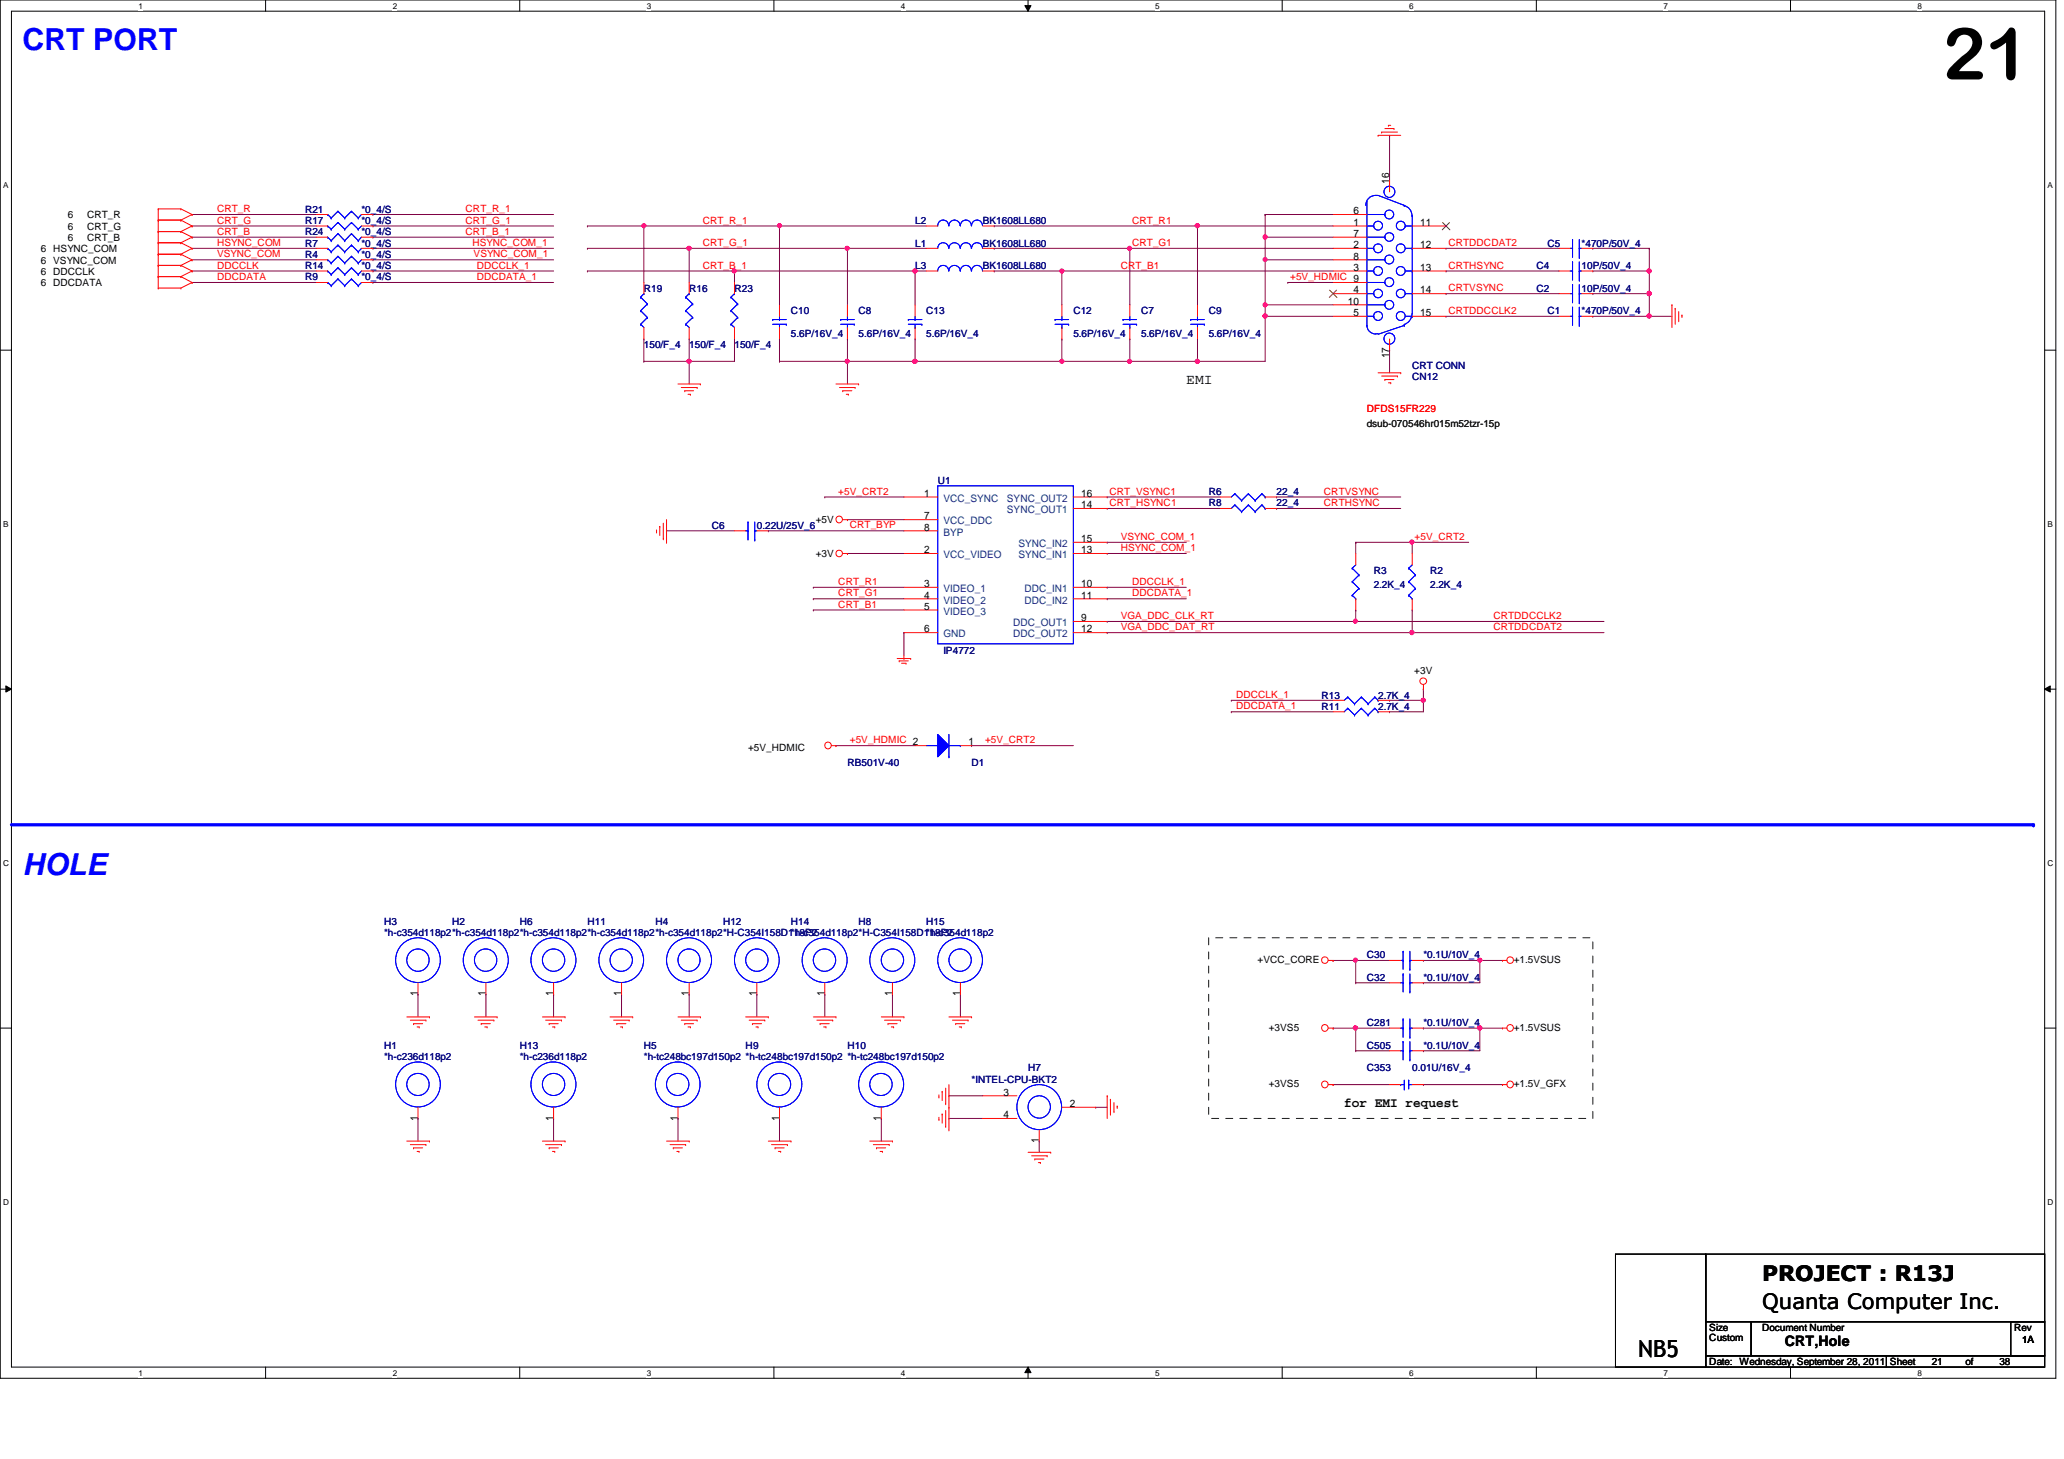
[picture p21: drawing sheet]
<svg xmlns="http://www.w3.org/2000/svg" width="297mm" height="210mm" viewBox="0 0 297 210" stroke-linecap="round" stroke-linejoin="round" font-family="sans-serif">
<defs><g id="words">
<text font-size="10.4" x="279.6" y="11.4">21</text>
<g font-size="4.4" fill="#00f">
<text x="3.3" y="7.2">CRT PORT</text>
<text x="3.3" y="125.9">HOLE</text>
</g>
<text font-size="3.4" x="235.8" y="195.2">NB5</text>
<g font-size="3">
<text x="253.6" y="184.3">PROJECT : R13J</text>
<text x="253.6" y="188.3">Quanta Computer Inc.</text>
</g>
<g font-size="2.1">
<text x="170.7" y="55.2">EMI</text>
<text x="256.9" y="193.7">CRT,Hole</text>
</g>
<text font-size="1.9" x="193.5" y="159.3">for EMI request</text>
<g font-size="1.5">
<text x="199.9" y="26.5" transform="rotate(-90 199.9 26.5)">16</text>
<text x="194.8" y="32.5">1</text>
<text x="194.8" y="35.7">2</text>
<text x="194.8" y="30.8">6</text>
<text x="194.8" y="34.1">7</text>
<text x="204.4" y="35.7">12</text>
<text x="204.4" y="32.5">11</text>
<text x="194.8" y="38.9">3</text>
<text x="194.8" y="37.3">8</text>
<text x="204.4" y="38.9">13</text>
<text x="194" y="43.8">10</text>
<text x="194.8" y="42.2">4</text>
<text x="194.8" y="45.5">5</text>
<text x="204.4" y="45.5">15</text>
<text x="204.4" y="42.2">14</text>
<text x="199.9" y="51.5" transform="rotate(-90 199.9 51.5)">17</text>
<text x="133" y="71.5">1</text>
<text x="155.6" y="71.5">16</text>
<text x="133" y="74.7">7</text>
<text x="133" y="76.3">8</text>
<text x="155.6" y="73.1">14</text>
<text x="155.6" y="78">15</text>
<text x="133" y="79.6">2</text>
<text x="155.6" y="79.6">13</text>
<text x="133" y="84.5">3</text>
<text x="133" y="86.1">4</text>
<text x="133" y="87.7">5</text>
<text x="155.6" y="84.5">10</text>
<text x="155.6" y="86.1">11</text>
<text x="155.6" y="89.4">9</text>
<text x="133" y="91">6</text>
<text x="155.6" y="91">12</text>
<text x="139.4" y="107.2">1</text>
<text x="60.1" y="143.3" transform="rotate(-90 60.1 143.3)">1</text>
<text x="69.9" y="143.3" transform="rotate(-90 69.9 143.3)">1</text>
<text x="79.6" y="143.3" transform="rotate(-90 79.6 143.3)">1</text>
<text x="89.4" y="143.3" transform="rotate(-90 89.4 143.3)">1</text>
<text x="99.1" y="143.3" transform="rotate(-90 99.1 143.3)">1</text>
<text x="108.9" y="143.3" transform="rotate(-90 108.9 143.3)">1</text>
<text x="118.7" y="143.3" transform="rotate(-90 118.7 143.3)">1</text>
<text x="128.4" y="143.3" transform="rotate(-90 128.4 143.3)">1</text>
<text x="138.2" y="143.3" transform="rotate(-90 138.2 143.3)">1</text>
<text x="60.1" y="161.2" transform="rotate(-90 60.1 161.2)">1</text>
<text x="79.6" y="161.2" transform="rotate(-90 79.6 161.2)">1</text>
<text x="97.5" y="161.2" transform="rotate(-90 97.5 161.2)">1</text>
<text x="112.1" y="161.2" transform="rotate(-90 112.1 161.2)">1</text>
<text x="126.8" y="161.2" transform="rotate(-90 126.8 161.2)">1</text>
<text x="144.4" y="157.6">3</text>
<text x="144.4" y="160.9">4</text>
<text x="154" y="159.3">2</text>
<text x="149.5" y="164.5" transform="rotate(-90 149.5 164.5)">1</text>
</g>
<g font-size="1.5" fill="#004080">
<text x="135.8" y="72.2">VCC_SYNC</text>
<text x="135.8" y="75.4">VCC_DDC</text>
<text x="135.8" y="77">BYP</text>
<text x="144.9" y="72.2">SYNC_OUT2</text>
<text x="144.9" y="73.8">SYNC_OUT1</text>
<text x="135.8" y="80.3">VCC_VIDEO</text>
<text x="146.6" y="78.7">SYNC_IN2</text>
<text x="146.6" y="80.3">SYNC_IN1</text>
<text x="135.8" y="85.2">VIDEO_1</text>
<text x="135.8" y="86.8">VIDEO_2</text>
<text x="135.8" y="88.4">VIDEO_3</text>
<text x="147.4" y="85.2">DDC_IN1</text>
<text x="147.4" y="86.8">DDC_IN2</text>
<text x="135.8" y="91.7">GND</text>
<text x="145.8" y="90.1">DDC_OUT1</text>
<text x="145.8" y="91.7">DDC_OUT2</text>
</g>
<g font-size="1.4">
<text x="9.8" y="31.4">6</text>
<text x="9.8" y="33">6</text>
<text x="9.8" y="34.7">6</text>
<text x="12.5" y="31.4">CRT_R</text>
<text x="12.5" y="33">CRT_G</text>
<text x="12.5" y="34.7">CRT_B</text>
<text x="5.9" y="36.3">6 HSYNC_COM</text>
<text x="5.9" y="37.9">6 VSYNC_COM</text>
<text x="5.9" y="39.5">6 DDCCLK</text>
<text x="5.9" y="41.1">6 DDCDATA</text>
<text x="117.4" y="75.3">+5V</text>
<text x="117.4" y="80.2">+3V</text>
<text x="203.5" y="96.9">+3V</text>
<text x="107.7" y="108">+5V_HDMIC</text>
<text x="181" y="138.6">+VCC_CORE</text>
<text x="217.8" y="138.6">+1.5VSUS</text>
<text x="182.6" y="148.3">+3VS5</text>
<text x="217.8" y="148.3">+1.5VSUS</text>
<text x="182.6" y="156.4">+3VS5</text>
<text x="217.8" y="156.4">+1.5V_GFX</text>
<text x="246" y="191.5">Size</text>
<text x="253.6" y="191.5">Document Number</text>
<text x="289.9" y="191.5">Rev</text>
<text x="246" y="196.4">Date: Wednesday, September 28, 2011 Sheet</text>
<text x="246" y="193">Custom</text>
<text x="278" y="196.4">21</text>
<text x="282.9" y="196.4">of</text>
<text x="287.7" y="196.4">38</text>
<text x="291" y="193.2">1A</text>
</g>
<g font-size="1.4" fill="#f00">
<text x="31.2" y="30.5">CRT_R</text>
<text x="31.2" y="32.2">CRT_G</text>
<text x="31.2" y="33.8">CRT_B</text>
<text x="31.2" y="35.4">HSYNC_COM</text>
<text x="67" y="30.5">CRT_R_1</text>
<text x="67" y="32.2">CRT_G_1</text>
<text x="67" y="33.8">CRT_B_1</text>
<text x="68" y="35.4">HSYNC_COM_1</text>
<text x="101.1" y="32.2">CRT_R_1</text>
<text x="101.1" y="35.4">CRT_G_1</text>
<text x="162.9" y="32.2">CRT_R1</text>
<text x="162.9" y="35.4">CRT_G1</text>
<text x="208.4" y="35.4">CRTDDCDAT2</text>
<text x="31.2" y="37">VSYNC_COM</text>
<text x="31.2" y="38.7">DDCCLK</text>
<text x="31.2" y="40.3">DDCDATA</text>
<text x="68.2" y="37">VSYNC_COM_1</text>
<text x="68.6" y="38.7">DDCCLK_1</text>
<text x="68.6" y="40.3">DDCDATA_1</text>
<text x="101.1" y="38.7">CRT_B_1</text>
<text x="161.3" y="38.7">CRT_B1</text>
<text x="185.7" y="40.3">+5V_HDMIC 9</text>
<text x="208.4" y="38.7">CRTHSYNC</text>
<text x="208.4" y="41.9">CRTVSYNC</text>
<text x="208.4" y="45.2">CRTDDCCLK2</text>
<text x="196.7" y="59.2">DFDS15FR229</text>
<text x="120.6" y="71.2">+5V_CRT2</text>
<text x="159.7" y="71.2">CRT_VSYNC1</text>
<text x="190.5" y="71.2">CRTVSYNC</text>
<text x="122.3" y="76">CRT_BYP</text>
<text x="159.7" y="72.8">CRT_HSYNC1</text>
<text x="161.3" y="77.7">VSYNC_COM_1</text>
<text x="190.5" y="72.8">CRTHSYNC</text>
<text x="203.6" y="77.7">+5V_CRT2</text>
<text x="161.3" y="79.3">HSYNC_COM_1</text>
<text x="120.6" y="87.4">CRT_B1</text>
<text x="120.6" y="84.2">CRT_R1</text>
<text x="120.6" y="85.8">CRT_G1</text>
<text x="161.3" y="89.1">VGA_DDC_CLK_RT</text>
<text x="162.9" y="85.8">DDCDATA_1</text>
<text x="162.9" y="84.2">DDCCLK_1</text>
<text x="214.9" y="89.1">CRTDDCCLK2</text>
<text x="161.3" y="90.7">VGA_DDC_DAT_RT</text>
<text x="214.9" y="90.7">CRTDDCDAT2</text>
<text x="177.9" y="100.4">DDCCLK_1</text>
<text x="122.3" y="106.9">+5V_HDMIC 2</text>
<text x="141.8" y="106.9">+5V_CRT2</text>
<text x="177.9" y="102.1">DDCDATA_1</text>
</g>
<g font-size="1.4" fill="#000080">
<text x="43.9" y="32.2">R17</text>
<text x="43.9" y="33.9">R24</text>
<text x="43.9" y="35.5">R7</text>
<text x="43.9" y="30.6">R21</text>
<text x="52" y="35.5">*0_4/S</text>
<text x="52" y="32.2">*0_4/S</text>
<text x="52" y="33.9">*0_4/S</text>
<text x="52" y="30.6">*0_4/S</text>
<text x="131.7" y="32.2">L2</text>
<text x="131.7" y="35.5">L1</text>
<text x="141.4" y="32.2">BK1608LL680</text>
<text x="141.4" y="35.5">BK1608LL680</text>
<text x="222.7" y="35.5">C5</text>
<text x="227.6" y="35.5">*470P/50V_4</text>
<text x="43.9" y="37.1">R4</text>
<text x="43.9" y="40.3">R9</text>
<text x="43.9" y="38.7">R14</text>
<text x="52" y="37.1">*0_4/S</text>
<text x="52" y="40.3">*0_4/S</text>
<text x="52" y="38.7">*0_4/S</text>
<text x="92.7" y="42">R19</text>
<text x="99.2" y="42">R16</text>
<text x="105.7" y="42">R23</text>
<text x="131.7" y="38.7">L3</text>
<text x="141.4" y="38.7">BK1608LL680</text>
<text x="221.1" y="42">C2</text>
<text x="221.1" y="38.7">C4</text>
<text x="227.6" y="42">10P/50V_4</text>
<text x="227.6" y="38.7">10P/50V_4</text>
<text x="113.8" y="45.2">C10</text>
<text x="123.6" y="45.2">C8</text>
<text x="133.3" y="45.2">C13</text>
<text x="154.5" y="45.2">C12</text>
<text x="164.2" y="45.2">C7</text>
<text x="173.9" y="45.2">C9</text>
<text x="222.7" y="45.2">C1</text>
<text x="227.6" y="45.2">*470P/50V_4</text>
<text x="92.7" y="50.1">150/F_4</text>
<text x="99.2" y="50.1">150/F_4</text>
<text x="105.7" y="50.1">150/F_4</text>
<text x="113.8" y="48.5">5.6P/16V_4</text>
<text x="123.6" y="48.5">5.6P/16V_4</text>
<text x="133.3" y="48.5">5.6P/16V_4</text>
<text x="154.5" y="48.5">5.6P/16V_4</text>
<text x="164.2" y="48.5">5.6P/16V_4</text>
<text x="173.9" y="48.5">5.6P/16V_4</text>
<text x="203.2" y="53">CRT CONN</text>
<text x="203.2" y="54.7">CN12</text>
<text x="135" y="69.6">U1</text>
<text x="173.9" y="71.2">R6</text>
<text x="183.7" y="71.2">22_4</text>
<text x="102.4" y="76.1">C6</text>
<text x="108.9" y="76.1">0.22U/25V_6</text>
<text x="173.9" y="72.9">R8</text>
<text x="183.7" y="72.9">22_4</text>
<text x="197.7" y="82.6">R3</text>
<text x="205.8" y="82.6">R2</text>
<text x="197.7" y="84.6">2.2K_4</text>
<text x="205.8" y="84.6">2.2K_4</text>
<text x="135.8" y="94.1">IP4772</text>
<text x="190.2" y="100.5">R13</text>
<text x="198.3" y="100.5">2.7K_4</text>
<text x="190.2" y="102.1">R11</text>
<text x="198.3" y="102.1">2.7K_4</text>
<text x="122" y="110.2">RB501V-40</text>
<text x="139.8" y="110.2">D1</text>
<text x="55.3" y="133">H3</text>
<text x="55.3" y="134.6">*h-c354d118p2*h-c354d118p2*h-c354d118p2*h-c354d118p2*h-c354d118p2*H-C354I158D118P2</text>
<text x="65.1" y="133">H2</text>
<text x="74.8" y="133">H6</text>
<text x="84.5" y="133">H11</text>
<text x="94.3" y="133">H4</text>
<text x="104.1" y="133">H12</text>
<text x="113.8" y="133">H14</text>
<text x="113.8" y="134.6">*h-c354d118p2*H-C354I158D118P2</text>
<text x="123.6" y="133">H8</text>
<text x="133.3" y="133">H15</text>
<text x="133.3" y="134.6">*h-c354d118p2</text>
<text x="196.7" y="137.9">C30</text>
<text x="204.8" y="137.9">*0.1U/10V_4</text>
<text x="196.7" y="141.1">C32</text>
<text x="204.8" y="141.1">*0.1U/10V_4</text>
<text x="196.7" y="147.7">C281</text>
<text x="204.8" y="147.7">*0.1U/10V_4</text>
<text x="55.3" y="150.9">H1</text>
<text x="55.3" y="152.5">*h-c236d118p2</text>
<text x="74.8" y="150.9">H13</text>
<text x="74.8" y="152.5">*h-c236d118p2</text>
<text x="92.7" y="150.9">H5</text>
<text x="92.7" y="152.5">*h-tc248bc197d150p2 *h-tc248bc197d150p2 *h-tc248bc197d150p2</text>
<text x="107.3" y="150.9">H9</text>
<text x="122" y="150.9">H10</text>
<text x="139.8" y="155.8">*INTEL-CPU-BKT2</text>
<text x="148" y="154.1">H7</text>
<text x="196.7" y="150.9">C505</text>
<text x="196.7" y="154.1">C353</text>
<text x="203.2" y="154.1">0.01U/16V_4</text>
<text x="204.8" y="150.9">*0.1U/10V_4</text>
</g>
<text font-size="1.4" fill="#004000" x="196.7" y="61.5">dsub-070546hr015m52tzr-15p</text>
<g font-size="1.2">
<text x="19.9" y="1.2">1</text>
<text x="56.5" y="1.2">2</text>
<text x="93.1" y="1.2">3</text>
<text x="129.7" y="1.2">4</text>
<text x="166.2" y="1.2">5</text>
<text x="202.8" y="1.2">6</text>
<text x="239.4" y="1.2">7</text>
<text x="276" y="1.2">8</text>
<text x=".5" y="27.1">A</text>
<text x="294.7" y="27.1">A</text>
<text x=".5" y="75.8">B</text>
<text x="294.7" y="75.8">B</text>
<text x=".5" y="124.6">C</text>
<text x="294.7" y="124.6">C</text>
<text x=".5" y="173.4">D</text>
<text x="294.7" y="173.4">D</text>
<text x="19.9" y="197.9">1</text>
<text x="56.5" y="197.9">2</text>
<text x="93.1" y="197.9">3</text>
<text x="129.7" y="197.9">4</text>
<text x="166.2" y="197.9">5</text>
<text x="202.8" y="197.9">6</text>
<text x="239.4" y="197.9">7</text>
<text x="276" y="197.9">8</text>
</g>
</g></defs>
<path d="M0 0h295.9v198.3h-295.9zM1.6 1.6h292.7v195.1h-292.7z" fill="none" stroke="#000" stroke-width=".14"/>
<g fill="#fff">
<path d="M19.9 .2h.6v1.3h-.6z"/>
<path d="M19.9 196.8h.6v1.4h-.6z"/>
</g>
<path d="M38.2 0v1.6M38.2 196.7v1.6" fill="none" stroke="#000" stroke-width=".14"/>
<g fill="#fff">
<path d="M56.5 .2h.6v1.3h-.6z"/>
<path d="M56.5 196.8h.6v1.4h-.6z"/>
</g>
<path d="M74.8 0v1.6M74.8 196.7v1.6" fill="none" stroke="#000" stroke-width=".14"/>
<g fill="#fff">
<path d="M93.1 .2h.6v1.3h-.6z"/>
<path d="M93.1 196.8h.6v1.4h-.6z"/>
</g>
<path d="M111.4 0v1.6M111.4 196.7v1.6" fill="none" stroke="#000" stroke-width=".14"/>
<g fill="#fff">
<path d="M129.7 .2h.6v1.3h-.6z"/>
<path d="M129.7 196.8h.6v1.4h-.6z"/>
</g>
<path d="M147.5 .8h.9l-.4 .8zM148 0v1.6M148 196.7l.4 .8h-.9zM148 196.7v1.6" fill="none" stroke="#000" stroke-width=".14"/>
<path d="M147.5 .8h.9l-.4 .8zM148 196.7l.4 .8h-.9z" fill="#000"/>
<g fill="#fff">
<path d="M166.2 .2h.6v1.3h-.6z"/>
<path d="M166.2 196.8h.6v1.4h-.6z"/>
</g>
<path d="M184.5 0v1.6M184.5 196.7v1.6" fill="none" stroke="#000" stroke-width=".14"/>
<g fill="#fff">
<path d="M202.8 .2h.6v1.3h-.6z"/>
<path d="M202.8 196.8h.6v1.4h-.6z"/>
</g>
<path d="M221.1 0v1.6M221.1 196.7v1.6" fill="none" stroke="#000" stroke-width=".14"/>
<g fill="#fff">
<path d="M239.4 .2h.6v1.3h-.6z"/>
<path d="M239.4 196.8h.6v1.4h-.6z"/>
</g>
<path d="M257.7 0v1.6M257.7 196.7v1.6" fill="none" stroke="#000" stroke-width=".14"/>
<g fill="#fff">
<path d="M276 .2h.6v1.3h-.6z"/>
<path d="M276 196.8h.6v1.4h-.6z"/>
<path d="M.5 26h.7v1.3h-.7z"/>
<path d="M294.7 26h.7v1.3h-.7z"/>
<path d="M.5 74.8h.7v1.3h-.7z"/>
<path d="M294.7 74.8h.7v1.3h-.7z"/>
</g>
<path d="M0 50.4h1.6M294.3 50.4h1.6" fill="none" stroke="#000" stroke-width=".14"/>
<g fill="#fff">
<path d="M.5 123.5h.8v1.3h-.8z"/>
<path d="M294.7 123.5h.8v1.3h-.8z"/>
</g>
<path d="M0 99.1h1.6M.8 98.7l.8 .4-.8 .5zM294.3 99.1l.8-.4v.9zM294.3 99.1h1.6" fill="none" stroke="#000" stroke-width=".14"/>
<path d="M.8 98.7l.8 .4-.8 .5zM294.3 99.1l.8-.4v.9z" fill="#000"/>
<g fill="#fff">
<path d="M.5 172.3h.8v1.3h-.8z"/>
<path d="M294.7 172.3h.8v1.3h-.8z"/>
</g>
<path d="M0 147.9h1.6M294.3 147.9h1.6" fill="none" stroke="#000" stroke-width=".14"/>
<path d="M182.1 37.4h.1M182.1 37.4v6.5M122 74.8h.1M122 74.8h8.1" fill="none" stroke="#800040" stroke-width=".14"/>
<circle cx="182.1" cy="37.3" r=".3" fill="#f0f"/>
<circle cx="182.1" cy="37.3" r=".3" fill="none" stroke="#f0f" stroke-width=".14"/>
<g fill="none" stroke="#800040" stroke-width=".14">
<path d="M200 19.5h.1M200 19.5v6.5M229.2 45.5h.1M229.2 45.5h8.2M95.9 76.4h.1M95.9 76.4h9.8M204.8 99.1h.1M204.8 99.1v1.7h-4.8M120.3 107.3h.1M120.3 107.3h11.4M139.8 107.3h.1M139.8 107.3h14.7"/>
<path d="M177.2 102.4h.1M177.2 100.8h.1M177.2 102.4h14.7M177.2 100.8h14.7M200 100.8h.1"/>
</g>
<circle cx="204.8" cy="100.7" r=".31" fill="#f0f"/>
<circle cx="204.8" cy="100.7" r=".31" fill="none" stroke="#f0f" stroke-width=".14"/>
<path d="M159.3 71.5h.1M159.3 73.2h.1M159.3 71.5h16.3M159.3 73.2h16.3M159.3 89.4h.1M159.3 91h.1M159.3 89.4h35.8M159.3 91h43.9M200 102.4h.1M204.8 100.8h.1M204.8 100.8v1.6h-4.8" fill="none" stroke="#800040" stroke-width=".14"/>
<circle cx="203.2" cy="91" r=".31" fill="#f0f"/>
<circle cx="203.2" cy="91" r=".31" fill="none" stroke="#f0f" stroke-width=".14"/>
<path d="M195.1 78h.1M195.1 78h16.3M195.1 78v1.6M203.2 78h.1M203.2 78v1.6" fill="none" stroke="#800040" stroke-width=".14"/>
<circle cx="203.2" cy="78" r=".3" fill="#f0f"/>
<circle cx="203.2" cy="78" r=".3" fill="none" stroke="#f0f" stroke-width=".14"/>
<path d="M195.1 89.4h.1M195.1 89.4h35.7M203.2 87.8h.1M203.2 87.8v3.2" fill="none" stroke="#800040" stroke-width=".14"/>
<circle cx="195.1" cy="89.4" r=".3" fill="#f0f"/>
<circle cx="195.1" cy="89.4" r=".3" fill="none" stroke="#f0f" stroke-width=".14"/>
<g fill="none" stroke="#800040" stroke-width=".14">
<path d="M92.7 32.5h.1M92.7 32.5v8.1M99.2 35.7h.1M99.2 35.7v4.9M105.7 39h.1M105.7 39v1.6M112.2 32.5h.1M112.2 32.5v11.4M122 35.7h.1M122 35.7v8.2M131.7 39h.1M131.7 39v4.9"/>
<path d="M143.1 32.5h.1M143.1 35.7h.1M143.1 39h.1M143.1 32.5h29.2M143.1 35.7h19.5M143.1 39h9.7M152.8 39h.1M152.8 39v4.9M162.6 35.7h.1M162.6 35.7v8.2M172.3 32.5h.1M172.3 32.5v11.4"/>
<path d="M92.7 48.8h.1M92.7 48.8v3.2M99.2 52h.1M99.2 52v3.2M122 48.8h.1M122 52h.1M122 48.8v6.4M131.7 48.8h.1M131.7 52h.1M131.7 48.8v3.2M152.8 48.8h.1M152.8 48.8v3.2h-21.1"/>
<path d="M110.6 76.4h.1M110.6 76.4h19.5M118.7 71.5h.1M118.7 71.5h11.4M122 79.6h.1M122 79.6h8.1M159.3 79.6h.1M159.3 78h.1M159.3 79.6h11.4M159.3 78h11.4M183.7 71.5h.1M183.7 73.2h.1"/>
<path d="M183.7 71.5h17.9M183.7 73.2h17.9M117 87.8h.1M117 84.5h.1M117 86.1h.1M117 86.1h13.1M117 84.5h13.1M117 87.8h13.1M130.1 91h.1M130.1 91v3.3M159.3 86.1h.1M159.3 84.5h.1"/>
<path d="M159.3 86.1h11.4M159.3 84.5h11.4M195.1 87.8h.1M195.1 87.8v1.6M203.2 91h.1M203.2 91h27.6"/>
</g>
<circle cx="131.7" cy="52" r=".31" fill="#f0f"/>
<circle cx="131.7" cy="52" r=".31" fill="none" stroke="#f0f" stroke-width=".14"/>
<path d="M152.8 52h.1M162.6 48.8h.1M162.6 48.8v3.2h-9.8" fill="none" stroke="#800040" stroke-width=".14"/>
<circle cx="152.8" cy="52" r=".3" fill="#f0f"/>
<circle cx="152.8" cy="52" r=".3" fill="none" stroke="#f0f" stroke-width=".14"/>
<path d="M237.4 35.7h.1M237.4 39h.1M237.4 35.7v6.5" fill="none" stroke="#800040" stroke-width=".14"/>
<circle cx="237.3" cy="42.2" r=".32" fill="#f0f"/>
<circle cx="237.3" cy="42.2" r=".32" fill="none" stroke="#f0f" stroke-width=".14"/>
<circle cx="237.3" cy="39" r=".31" fill="#f0f"/>
<circle cx="237.3" cy="39" r=".31" fill="none" stroke="#f0f" stroke-width=".14"/>
<path d="M172.3 48.8h.1M172.3 48.8v3.2" fill="none" stroke="#800040" stroke-width=".14"/>
<circle cx="172.3" cy="52" r=".31" fill="#f0f"/>
<circle cx="172.3" cy="52" r=".31" fill="none" stroke="#f0f" stroke-width=".14"/>
<path d="M172.3 32.5h.1M172.3 32.5h19.6M229.2 42.2h.1M229.2 42.2h8.2" fill="none" stroke="#800040" stroke-width=".14"/>
<circle cx="172.3" cy="32.5" r=".31" fill="#f0f"/>
<circle cx="172.3" cy="32.5" r=".31" fill="none" stroke="#f0f" stroke-width=".14"/>
<path d="M84.5 32.5h.1M84.5 32.5h8.2M182.1 34.1h.1M182.1 34.1v3.3M208.1 39h.1M208.1 39h16.3M172.3 52h.1M182.1 45.5h.1M182.1 45.5v6.5h-9.8M200 50.4h.1M200 50.4v3.2" fill="none" stroke="#800040" stroke-width=".14"/>
<circle cx="182.1" cy="34.1" r=".31" fill="#f0f"/>
<circle cx="182.1" cy="34.1" r=".31" fill="none" stroke="#f0f" stroke-width=".14"/>
<path d="M92.7 32.5h.1M92.7 32.5h19.5" fill="none" stroke="#800040" stroke-width=".14"/>
<circle cx="112.2" cy="32.5" r=".3" fill="#f0f"/>
<circle cx="112.2" cy="32.5" r=".3" fill="none" stroke="#f0f" stroke-width=".14"/>
<circle cx="92.7" cy="32.5" r=".3" fill="#f0f"/>
<circle cx="92.7" cy="32.5" r=".3" fill="none" stroke="#f0f" stroke-width=".14"/>
<path d="M99.2 35.7h.1M99.2 35.7h22.8" fill="none" stroke="#800040" stroke-width=".14"/>
<circle cx="121.9" cy="35.7" r=".3" fill="#f0f"/>
<circle cx="121.9" cy="35.7" r=".3" fill="none" stroke="#f0f" stroke-width=".14"/>
<circle cx="99.2" cy="35.7" r=".31" fill="#f0f"/>
<circle cx="99.2" cy="35.7" r=".31" fill="none" stroke="#f0f" stroke-width=".14"/>
<path d="M105.7 39h.1M105.7 39h26" fill="none" stroke="#800040" stroke-width=".14"/>
<circle cx="131.7" cy="39" r=".31" fill="#f0f"/>
<circle cx="131.7" cy="39" r=".31" fill="none" stroke="#f0f" stroke-width=".14"/>
<circle cx="105.7" cy="39" r=".3" fill="#f0f"/>
<circle cx="105.7" cy="39" r=".3" fill="none" stroke="#f0f" stroke-width=".14"/>
<path d="M99.2 48.8h.1M99.2 52h.1M99.2 48.8v3.2M105.7 48.8h.1M105.7 48.8v3.2h-6.5" fill="none" stroke="#800040" stroke-width=".14"/>
<circle cx="99.2" cy="52" r=".31" fill="#f0f"/>
<circle cx="99.2" cy="52" r=".31" fill="none" stroke="#f0f" stroke-width=".14"/>
<path d="M182.1 43.9h.1M182.1 43.9v1.6" fill="none" stroke="#800040" stroke-width=".14"/>
<circle cx="182.1" cy="45.5" r=".3" fill="#f0f"/>
<circle cx="182.1" cy="45.5" r=".3" fill="none" stroke="#f0f" stroke-width=".14"/>
<g fill="none" stroke="#800040" stroke-width=".14">
<path d="M84.5 39h.1M84.5 35.7h.1M84.5 39h21.2M84.5 35.7h14.7M182.1 37.4h.1M182.1 30.9h.1M182.1 34.1h.1M182.1 37.4h9.8M182.1 30.9h9.8M182.1 30.9v3.2M182.1 34.1h9.8M112.2 48.8h.1"/>
<path d="M112.2 48.8v3.2M182.1 45.5h.1M182.1 45.5h9.8M185.3 40.6h.1M185.3 40.6h6.6M208.1 45.5h.1M208.1 45.5h16.3"/>
</g>
<circle cx="182.1" cy="45.5" r=".3" fill="#f0f"/>
<circle cx="182.1" cy="45.5" r=".3" fill="none" stroke="#f0f" stroke-width=".14"/>
<path d="M182.1 43.9h.1M182.1 43.9h9.8" fill="none" stroke="#800040" stroke-width=".14"/>
<circle cx="182.1" cy="43.9" r=".3" fill="#f0f"/>
<circle cx="182.1" cy="43.9" r=".3" fill="none" stroke="#f0f" stroke-width=".14"/>
<path d="M122 52h.1M122 52h9.7" fill="none" stroke="#800040" stroke-width=".14"/>
<circle cx="131.7" cy="52" r=".31" fill="#f0f"/>
<circle cx="131.7" cy="52" r=".31" fill="none" stroke="#f0f" stroke-width=".14"/>
<circle cx="121.9" cy="52" r=".3" fill="#f0f"/>
<circle cx="121.9" cy="52" r=".3" fill="none" stroke="#f0f" stroke-width=".14"/>
<g fill="none" stroke="#800040" stroke-width=".14">
<path d="M112.2 32.5h.1M112.2 32.5h21.1M122 35.7h.1M122 35.7h11.3M131.7 39h.1M131.7 39h1.6M208.1 35.7h.1M208.1 35.7h16.3M229.2 35.7h.1M229.2 39h.1M229.2 35.7h8.2M229.2 39h8.2"/>
<path d="M208.1 42.2h.1M208.1 42.2h16.3M237.4 42.2h.1M237.4 42.2v3.3"/>
</g>
<circle cx="237.3" cy="45.5" r=".31" fill="#f0f"/>
<circle cx="237.3" cy="45.5" r=".31" fill="none" stroke="#f0f" stroke-width=".14"/>
<path d="M162.6 35.7h.1M162.6 35.7h29.3" fill="none" stroke="#800040" stroke-width=".14"/>
<circle cx="162.6" cy="35.7" r=".3" fill="#f0f"/>
<circle cx="162.6" cy="35.7" r=".3" fill="none" stroke="#f0f" stroke-width=".14"/>
<path d="M152.8 39h.1M152.8 39h39.1" fill="none" stroke="#800040" stroke-width=".14"/>
<circle cx="152.8" cy="39" r=".3" fill="#f0f"/>
<circle cx="152.8" cy="39" r=".3" fill="none" stroke="#f0f" stroke-width=".14"/>
<path d="M162.6 52h.1M162.6 52h9.7" fill="none" stroke="#800040" stroke-width=".14"/>
<circle cx="162.6" cy="52" r=".3" fill="#f0f"/>
<circle cx="162.6" cy="52" r=".3" fill="none" stroke="#f0f" stroke-width=".14"/>
<g fill="none" stroke="#800040" stroke-width=".14">
<path d="M27.6 30.9h.1M27.6 32.5h.1M27.6 34.1h.1M27.6 35.7h.1M27.6 37.4h.1M27.6 39h.1M27.6 30.9h17.9M27.6 32.5h17.9M27.6 34.1h17.9M27.6 35.7h17.9M27.6 37.4h17.9M27.6 39h17.9"/>
<path d="M53.7 39h.1M53.7 30.9h.1M53.7 32.5h.1M53.7 34.1h.1M53.7 35.7h.1M53.7 37.4h.1M53.7 30.9h26M53.7 32.5h26M53.7 34.1h26M53.7 35.7h26M53.7 37.4h26M53.7 39h26"/>
<path d="M27.6 40.6h.1M27.6 40.6h17.9M53.7 40.6h.1M53.7 40.6h26M112.2 52h.1M112.2 52h9.8M237.4 45.5h.1M237.4 45.5h3.2M195.1 138.2h.1M195.1 138.2h4.9M60.2 143h.1M60.2 143v3.3"/>
<path d="M69.9 143h.1M69.9 143v3.3M79.7 143h.1M79.7 143v3.3M89.4 143h.1M89.4 143v3.3M99.2 143h.1M99.2 143v3.3M108.9 143h.1M108.9 143v3.3M118.7 143h.1M118.7 143v3.3"/>
<path d="M128.4 143h.1M128.4 143v3.3M136.6 157.6h.1M136.6 157.6h4.8M138.2 143h.1M138.2 143v3.3M157.7 159.3h.1M157.7 159.3h1.6M60.2 160.9h.1M60.2 160.9v3.3M79.7 160.9h.1M79.7 160.9v3.3"/>
<path d="M97.6 160.9h.1M97.6 160.9v3.3M112.2 160.9h.1M112.2 160.9v3.3M126.8 160.9h.1M126.8 160.9v3.3M136.6 160.9h.1M136.6 160.9h4.8M149.6 164.2h.1M149.6 164.2v1.6"/>
</g>
<circle cx="195.1" cy="138.1" r=".3" fill="#f0f"/>
<circle cx="195.1" cy="138.1" r=".3" fill="none" stroke="#f0f" stroke-width=".14"/>
<path d="M213 138.2h.1M213 138.2h3.2" fill="none" stroke="#800040" stroke-width=".14"/>
<circle cx="213" cy="138.1" r=".31" fill="#f0f"/>
<circle cx="213" cy="138.1" r=".31" fill="none" stroke="#f0f" stroke-width=".14"/>
<path d="M195.1 147.9h.1M195.1 147.9h4.9" fill="none" stroke="#800040" stroke-width=".14"/>
<circle cx="195.1" cy="147.9" r=".31" fill="#f0f"/>
<circle cx="195.1" cy="147.9" r=".31" fill="none" stroke="#f0f" stroke-width=".14"/>
<path d="M213 147.9h.1M213 147.9h3.2" fill="none" stroke="#800040" stroke-width=".14"/>
<circle cx="213" cy="147.9" r=".32" fill="#f0f"/>
<circle cx="213" cy="147.9" r=".32" fill="none" stroke="#f0f" stroke-width=".14"/>
<g fill="none" stroke="#800040" stroke-width=".14">
<path d="M92.7 52h.1M92.7 52h6.5M191.9 138.2h.1M191.9 138.2h3.2M195.1 138.2h.1M195.1 138.2v3.2M204.8 138.2h.1M204.8 138.2h8.2M213 138.2h.1M213 138.2v3.2h-8.2M191.9 156h.1M191.9 147.9h.1"/>
<path d="M191.9 147.9h3.2M191.9 156h8.1M195.1 147.9h.1M195.1 151.2h.1M195.1 141.4h.1M195.1 147.9v3.3M195.1 151.2h4.9M195.1 141.4h4.9M204.8 151.2h.1M204.8 147.9h.1M204.8 156h.1M204.8 141.4h.1"/>
<path d="M204.8 147.9h8.2M204.8 156h11.4M213 147.9h.1M213 147.9v3.3h-8.2"/>
</g>
<g fill="none" stroke="#f00" stroke-width=".14">
<path d="M198.3 19.5h.1M198.3 19.5h3.3M198.8 19h.1M198.8 19h2.3M199.3 18.5h1.3M199.8 18h.1M199.8 18h.3M200.6 18.5h.1M22.8 30.1h.1M22.8 31.7h.1M22.8 33.3h.1M22.8 34.9h.1"/>
<path d="M22.8 36.6h.1M22.8 38.2h.1M22.8 39.8h.1M22.8 30.1h3.2M22.8 30.1v11.3M22.8 31.7h3.2M22.8 33.3h3.2M22.8 34.9h3.2M22.8 36.6h3.2M22.8 38.2h3.2M22.8 39.8h3.2M26 30.1h.1"/>
<path d="M26 31.7h.1M26 33.3h.1M26 34.9h.1M26 36.6h.1M26 38.2h.1M26 39.8h.1M26 30.1l1.6 .8M26 31.7l1.6 .8M26 33.3l1.6 .8M26 34.9l1.6 .8M26 36.6l1.6 .8M26 38.2l1.6 .8"/>
<path d="M26 39.8l1.6 .8M27.6 30.9h.1M27.6 32.5h.1M27.6 34.1h.1M27.6 35.7h.1M27.6 37.4h.1M27.6 39h.1M27.6 30.9l-1.6 .8M27.6 32.5l-1.6 .8M27.6 34.1l-1.6 .8M27.6 35.7l-1.6 .9M27.6 37.4l-1.6 .8"/>
<path d="M27.6 39l-1.6 .8M22.8 41.4h.1M22.8 41.4h3.2M26 41.4h.1M27.6 40.6h.1M27.6 40.6l-1.6 .8M97.6 55.2h3.2M98 55.8h2.3M98.5 56.2h.1M98.5 56.2h1.3M99 56.7h.4M99.4 56.7h.1"/>
<path d="M100.3 55.8h.1M100.8 55.2h.1M120.3 55.2h3.3M120.8 55.8h2.3M121.3 56.2h.1M121.3 56.2h1.3M121.8 56.7h.3M122.1 56.7h.1M123.1 55.8h.1M123.6 55.2h.1M198.3 53.6h3.3M198.8 54.1h2.3"/>
<path d="M199.3 54.6h.1M199.3 54.6h1.3M199.8 55.1h.3M200.1 55.1h.1M201.1 54.1h.1M201.6 53.6h.1M240.6 43.9h.1M240.6 43.9v3.2M241.1 44.4h.1M241.1 44.4v2.3M241.6 46.1h.1M241.6 44.8v1.3"/>
<path d="M242.1 45.3h.1M242.1 45.3v.4M94.5 76.5h.1M94.5 76.2v.3M95 75.7h.1M95 75.7v1.3M95.5 77.5h.1M95.5 75.3v2.2M95.9 78h.1M95.9 74.8v3.2M121.3 79.6h.7M121.3 74.8h.7"/>
<path d="M122 79.6h.1M122 74.8h.1M129.1 94.7h2M129.4 95.1h.1M129.4 95.1h1.3M129.7 95.4h.7M130.1 94.7h.1M130.1 94.3v.4M130.4 95.4h.1M131.1 94.7h.1M204.8 99.1h.1M204.8 98.5v.6"/>
<path d="M119.7 107.3h.6M120.3 107.3h.1M191.2 138.2h.7M191.9 138.2h.1M216.2 138.2h.1M216.2 138.2h.7M58.5 146.3h3.3M59.1 146.8h2.2M59.5 147.3h.1M59.5 147.3h1.3M60 147.7h.3M60.3 147.7h.1"/>
<path d="M61.3 146.8h.1M61.8 146.3h.1M68.3 146.3h3.2M68.8 146.8h2.3M69.3 147.3h.1M69.3 147.3h1.3M69.8 147.7h.3M70.1 147.7h.1M71.1 146.8h.1M71.5 146.3h.1M78.1 146.3h3.2M78.5 146.8h2.3"/>
<path d="M79 147.3h.1M79 147.3h1.3M79.5 147.7h.3M79.8 147.7h.1M80.8 146.8h.1M81.3 146.3h.1M87.8 146.3h3.3M88.3 146.8h2.2M88.8 147.3h.1M88.8 147.3h1.3M89.3 147.7h.3M89.6 147.7h.1"/>
<path d="M90.5 146.8h.1M91.1 146.3h.1M97.6 146.3h3.2M98 146.8h2.3M98.5 147.3h.1M98.5 147.3h1.3M99 147.7h.4M99.4 147.7h.1M100.3 146.8h.1M100.8 146.3h.1M107.3 146.3h3.3M107.8 146.8h2.3"/>
<path d="M108.3 147.3h.1M108.3 147.3h1.3M108.8 147.7h.3M109.1 147.7h.1M110.1 146.8h.1M110.6 146.3h.1M117 146.3h3.3M117.6 146.8h2.2M118 147.3h.1M118 147.3h1.3M118.5 147.7h.4M118.9 147.7h.1"/>
<path d="M119.8 146.8h.1M120.3 146.3h.1M126.8 146.3h3.3M127.3 146.8h2.3M127.8 147.3h.1M127.8 147.3h1.3M128.3 147.7h.3M128.6 147.7h.1M129.6 146.8h.1M130.1 146.3h.1M135.1 157.8h.1M135.1 157.5v.3"/>
<path d="M135.6 157h.1M135.6 157v1.3M136.1 158.8h.1M136.1 156.5v2.3M136.1 159.8v2.3M136.6 159.3h.1M136.6 146.3h3.2M136.6 156v6.6M137.1 146.8h2.2M137.5 147.3h.1M137.5 147.3h1.3M138 147.7h.3"/>
<path d="M138.3 147.7h.1M139.3 146.8h.1M139.8 146.3h.1M159.3 157.6h.1M159.3 157.6v3.3M159.8 158.2h.1M159.8 158.2v2.2M160.3 159.9h.1M160.3 158.6v1.3M160.8 159.1h.1M160.8 159.1v.4M191.2 147.9h.7"/>
<path d="M191.2 156h.7M191.9 147.9h.1M191.9 156h.1M216.2 147.9h.1M216.2 156h.1M216.2 147.9h.7M216.2 156h.7M58.5 164.2h3.3M59.1 164.7h2.2M59.5 165.1h.1M59.5 165.1h1.3M60 165.7h.3"/>
<path d="M60.3 165.7h.1M61.3 164.7h.1M61.8 164.2h.1M78.1 164.2h3.2M78.5 164.7h2.3M79 165.1h.1M79 165.1h1.3M79.5 165.7h.3M79.8 165.7h.1M80.8 164.7h.1M81.3 164.2h.1M95.9 164.2h3.3"/>
<path d="M96.4 164.7h2.3M96.9 165.1h.1M96.9 165.1h1.3M97.4 165.7h.3M97.7 165.7h.1M98.7 164.7h.1M99.2 164.2h.1M110.6 164.2h3.2M111 164.7h2.3M111.5 165.1h.1M111.5 165.1h1.4M112 165.7h.3"/>
<path d="M112.3 165.7h.1M113.3 164.7h.1M113.8 164.2h.1M125.2 164.2h3.2M125.7 164.7h2.3M126.1 165.1h.1M126.1 165.1h1.4M126.7 165.7h.3M127 165.7h.1M128 164.7h.1M128.4 164.2h.1M135.1 161.1h.1"/>
<path d="M135.1 160.7v.4M135.6 160.3h.1M135.6 160.3v1.3M136.1 162.1h.1M136.6 162.6h.1M148 165.8h3.2M148.5 166.3h2.2M148.9 166.8h.1M148.9 166.8h1.3M149.4 167.3h.3M149.7 167.3h.1M150.7 166.3h.1"/>
<path d="M151.2 165.8h.1"/>
<circle cx="120.8" cy="74.7" r=".48"/>
<circle cx="120.8" cy="79.6" r=".47"/>
<circle cx="204.8" cy="98" r=".48"/>
<circle cx="119.2" cy="107.2" r=".48"/>
<circle cx="190.7" cy="138.1" r=".47"/>
<circle cx="217.3" cy="138.1" r=".47"/>
<circle cx="190.7" cy="147.9" r=".48"/>
<circle cx="190.7" cy="156" r=".48"/>
<circle cx="217.3" cy="147.9" r=".48"/>
<circle cx="217.3" cy="156" r=".48"/>
</g>
<path d="M232.5 180.4h13v16.3h-13zM245.5 180.4h48.8v9.8h-48.8zM245.5 190.2h6.5v4.9h-6.5zM245.5 195.1h26v1.6h-26zM252 190.2h42.3v4.9h-42.3zM271.5 195.1h22.8v1.6h-22.8zM289.4 190.2h4.9v4.9h-4.9z" fill="none" stroke="#000" stroke-width=".14"/>
<path d="M1.6 118.7h291" fill="none" stroke="#00f" stroke-width=".47"/>
<circle cx="292.6" cy="118.7" r=".23" fill="#00f"/>
<path d="M173.9 134.9h55.3v26h-55.3z" fill="none" stroke="#004000" stroke-width=".14" stroke-dasharray="1 1 1 1 1 1 1 1"/>
<g fill="none" stroke="#00f" stroke-width=".14">
<path d="M47.2 32.5h.1M47.2 37.4h.1M47.2 32.5l.5 .5M47.2 37.4l.5 .4M47.7 33h.1M47.7 37.8h.1M48.6 32h.1M48.6 36.9h.1M48.6 32l1 1M48.6 32l-.9 1M48.6 36.9l1 .9M48.6 36.9l-.9 .9"/>
<path d="M49.6 33h.1M49.6 37.8h.1M50.6 32h.1M50.6 36.9h.1M50.6 32l1 1M50.6 32l-1 1M50.6 36.9l1 .9M50.6 36.9l-1 .9M51.6 33h.1M51.6 37.8h.1M52 32.5l-.4 .5M52 37.4l-.4 .4"/>
<path d="M135 35.7a.78 .78 0 0 1 .7-.8 .78 .78 0 0 1 .8 .8M136.5 32.5a.78 .78 0 0 0-.8-.8 .78 .78 0 0 0-.7 .8M136.6 35.7a.8 .8 0 0 1 .8-.8 .8 .8 0 0 1 .8 .8M138.2 32.5a.81 .81 0 0 0-.9-.8 .81 .81 0 0 0-.7 .8M138.2 35.7a.78 .78 0 0 1 .8-.8 .78 .78 0 0 1 .8 .8M139.8 32.5a.78 .78 0 0 0-.8-.8 .78 .78 0 0 0-.8 .8M139.8 35.7a.78 .78 0 0 1 .8-.8 .78 .78 0 0 1 .8 .8M141.4 32.5a.78 .78 0 0 0-.8-.8 .78 .78 0 0 0-.8 .8M196.7 39h1M196.7 30.9h2.6M196.7 32.5h1M196.7 35.7h1"/>
<path d="M196.7 34.1h2.6M196.7 37.4h2.6M196.7 28.9v17.9M197.7 32.5h.1M197.7 35.7h.1M197.7 39h.1M198.3 28.1a1.59 1.59 0 0 0-1.7 1.4M198.3 28.1l3.8 1.4M199.3 30.9h.1M199.3 34.1h.1M199.3 37.4h.1M202.1 29.6a1.41 1.41 0 0 1 1.1 1.4"/>
<path d="M202.1 29.5h.1M202.3 32.5h.1M202.3 39h.9M202.3 32.5h.9M202.3 35.7h.9M203.2 39h.1M203.2 35.7h.1M203.2 31h.1M203.2 31v14.2M226 39h.3M226 35.7h.3M226.3 37.7h.1"/>
<path d="M226.3 39h.1M226.3 35.7h.1M226.3 34.5h.1M226.3 34.5v2.5M226.3 37.7v2.6M227.3 39h.1M227.3 37h.1M227.3 35.7h.1M227.3 34.5v2.5M227.3 37.7v2.6M227.3 39h.3M227.3 35.7h.3"/>
<path d="M111.2 46h.1M111.2 46h2M111.2 46.7h2M112.2 46h.1M112.2 47.1h.1M112.2 45.5v.5M112.2 46.7v.4M113.2 46.7h.1M121 46h.1M121 46h1.9M121 46.7h1.9M122 46h.1"/>
<path d="M122 47.1h.1M122 45.5v.5M122 46.7v.4M122.9 46.7h.1M151.8 46h.1M151.8 46h2M151.8 46.7h2M152.8 46h.1M152.8 47.1h.1M152.8 45.5v.5M152.8 46.7v.4M153.8 46.7h.1"/>
<path d="M171.4 46h.1M171.4 46h1.9M171.4 46.7h1.9M172.3 46h.1M172.3 47.1h.1M172.3 45.5v.5M172.3 46.7v.4M173.3 46.7h.1M196.7 46.8h.1M196.7 46.8a1.24 1.24 0 0 0 1.6 1.2M196.7 42.2h1M196.7 43.9h2.6"/>
<path d="M196.7 45.5h1M196.7 40.6h2.6M197.7 42.2h.1M197.7 45.5h.1M199.3 43.9h.1M199.3 40.6h.1M202.1 46.8h.1M202.1 46.8l-3.8 1.3M202.3 42.2h.1M202.3 42.2h.9M202.3 45.5h.9M203.2 45.2a1.62 1.62 0 0 1-1.1 1.5"/>
<path d="M203.2 45.5h.1M226 42.2h.3M226.3 40.9h.1M226.3 42.2h.1M226.3 40.9v2.7M227.3 42.2h.1M227.3 43.6h.1M227.3 40.3h.1M227.3 42.2h.3M227.3 40.9v2.7M107.3 76.4h.4M107.7 75.1h.1"/>
<path d="M107.7 76.4h.1M107.7 75.1v2.6M108.6 76.4h.1M108.6 77.7h.1M108.6 76.4h.3M108.6 75.1v2.6M135 69.9h19.5v22.7h-19.5zM177.7 71h.1M177.7 71l-.5 .5M177.7 71l1 1M178.7 72h.1M179.7 71h.1"/>
<path d="M179.7 71l-1 1M179.7 71l.9 1M180.6 72h.1M181.6 71h.1M181.6 71l-1 1M181.6 71l.5 .5M182.1 71.5h.1M194.6 81.7h.1M194.6 83.7h.1M194.6 85.6h.1M194.6 81.7l1 1M194.6 83.7l1 1"/>
<path d="M194.6 85.6l.5 .5M195.1 86.1h.1M195.1 81.3l-.5 .4M195.6 82.7h.1M195.6 84.7h.1M195.6 82.7l-1 1M195.6 84.7l-1 .9M194 100.3h.1M194 100.3l-.5 .5M194 100.3l.9 1M194.9 101.3h.1M195.9 100.3h.1"/>
<path d="M195.9 100.3l-1 1M195.9 100.3l1 1M196.9 101.3h.1M197.9 100.3h.1M197.9 100.3l-1 1M197.9 100.3l.4 .5M198.3 100.8h.1"/>
<circle cx="198.3" cy="35.7" r=".64"/>
<circle cx="198.3" cy="39" r=".64"/>
<circle cx="198.3" cy="32.5" r=".64"/>
<circle cx="199.9" cy="30.9" r=".64"/>
<circle cx="199.9" cy="37.3" r=".64"/>
<circle cx="199.9" cy="34.1" r=".63"/>
<circle cx="199.9" cy="27.6" r=".79"/>
<circle cx="201.6" cy="39" r=".64"/>
<circle cx="201.6" cy="32.5" r=".64"/>
<circle cx="201.6" cy="35.7" r=".64"/>
<circle cx="198.3" cy="45.5" r=".64"/>
<circle cx="198.3" cy="42.2" r=".63"/>
<circle cx="199.9" cy="43.9" r=".64"/>
<circle cx="199.9" cy="40.6" r=".64"/>
<circle cx="199.9" cy="48.7" r=".79"/>
<circle cx="201.6" cy="45.5" r=".64"/>
<circle cx="201.6" cy="42.2" r=".63"/>
<circle cx="89.4" cy="138.1" r="1.61"/>
<circle cx="89.4" cy="138.1" r="3.2"/>
<circle cx="108.9" cy="138.1" r="1.61"/>
<circle cx="108.9" cy="138.1" r="3.2"/>
<circle cx="138.2" cy="138.1" r="1.61"/>
<circle cx="138.2" cy="138.1" r="3.2"/>
<circle cx="60.1" cy="156" r="3.2"/>
<circle cx="60.2" cy="156" r="1.6"/>
<circle cx="97.5" cy="156" r="3.2"/>
<circle cx="97.5" cy="156" r="1.6"/>
<circle cx="149.6" cy="159.3" r="3.2"/>
<circle cx="149.6" cy="159.3" r="1.61"/>
</g>
<g fill="none" stroke="#f00" stroke-width=".14">
<path d="M45.5 32.5h1.7M45.5 37.4h1.7M52 32.5h1.7M52 37.4h1.7M133.3 32.5h1.7M133.3 35.7h1.7M141.4 32.5h1.7M141.4 35.7h1.7M191.9 32.5h4.8M191.9 39h4.8M191.9 35.7h4.8M191.9 30.9h4.8"/>
<path d="M191.9 34.1h4.8M191.9 37.4h4.8M200 26v1.6M203.2 32.5h4.9M203.2 39h4.9M203.2 35.7h4.9M224.4 39h1.6M224.4 35.7h1.6M227.6 39h1.6M227.6 35.7h1.6M112.2 43.9v1.6M112.2 47.1v1.7"/>
<path d="M122 43.9v1.6M122 47.1v1.7M152.8 43.9v1.6M152.8 47.1v1.7M172.3 43.9v1.6M172.3 47.1v1.7M191.9 42.2h4.8M191.9 45.5h4.8M191.9 40.6h4.8M191.9 43.9h4.8M200 48.8v1.6M203.2 42.2h4.9"/>
<path d="M203.2 45.5h4.9M224.4 42.2h1.6M227.6 42.2h1.6M105.7 76.4h1.6M108.9 76.4h1.7M130.1 71.5h4.9M130.1 79.6h4.9M130.1 74.8h4.9M130.1 76.4h4.9M154.5 71.5h4.8M154.5 79.6h4.8M154.5 73.2h4.8"/>
<path d="M154.5 78h4.8M175.6 71.5h1.6M182.1 71.5h1.6M195.1 79.6v1.7M130.1 84.5h4.9M130.1 86.1h4.9M130.1 91h4.9M130.1 87.8h4.9M154.5 84.5h4.8M154.5 86.1h4.8M154.5 91h4.8M154.5 89.4h4.8"/>
<path d="M195.1 86.1v1.7M191.9 100.8h1.6M198.3 100.8h1.7M60.2 159.3v1.6M89.4 141.4v1.6M97.6 159.3v1.6M108.9 141.4v1.6M138.2 141.4v1.6M141.4 157.6h4.9M152.8 159.3h4.9M141.4 160.9h4.9M149.6 162.6v1.6"/>
</g>
<path d="M207.6 32l1.1 1.1M208.6 32l-1 1.1M191.3 41.7l1.1 1.1M192.4 41.7l-1.1 1.1" fill="none" stroke="#804000" stroke-width=".14"/>
<path d="M135 105.7l1.6 1.6-1.6 1.6z" fill="#00f"/>
<path d="M133.3 107.3h1.7M135 105.7l1.6 1.6-1.6 1.6zM135 107.3h.1M136.6 108.9h.1M136.6 105.7v3.2M136.6 107.3h1.6M138.2 107.3h.1" fill="none" stroke="#00f" stroke-width=".14"/>
<path d="M135 105.7l1.6 1.6-1.6 1.6z" fill="#00f"/>
<g fill="none" stroke="#00f" stroke-width=".14">
<path d="M47.2 34.1h.1M47.2 39h.1M47.2 35.7h.1M47.2 30.9h.1M47.2 34.1l.5 .5M47.2 39l.5 .5M47.2 35.7l.5 .5M47.2 30.9l.5 .5M47.7 34.6h.1M47.7 39.5h.1M47.7 36.2h.1M47.7 31.4h.1"/>
<path d="M48.6 33.6h.1M48.6 38.5h.1M48.6 35.3h.1M48.6 30.4h.1M48.6 33.6l1 1M48.6 33.6l-.9 1M48.6 38.5l1 1M48.6 38.5l-.9 1M48.6 35.3l1 .9M48.6 35.3l-.9 .9M48.6 30.4l1 1M48.6 30.4l-.9 1"/>
<path d="M49.6 34.6h.1M49.6 39.5h.1M49.6 36.2h.1M49.6 31.4h.1M50.6 33.6h.1M50.6 38.5h.1M50.6 35.3h.1M50.6 30.4h.1M50.6 33.6l1 1M50.6 33.6l-1 1M50.6 38.5l1 1M50.6 38.5l-1 1"/>
<path d="M50.6 35.3l1 .9M50.6 35.3l-1 .9M50.6 30.4l1 1M50.6 30.4l-1 1M51.6 34.6h.1M51.6 39.5h.1M51.6 36.2h.1M51.6 31.4h.1M52 34.1l-.4 .5M52 39l-.4 .5M52 35.7l-.4 .5M52 30.9l-.4 .5"/>
<path d="M135 39a.78 .78 0 0 1 .7-.8 .78 .78 0 0 1 .8 .8M136.6 39a.8 .8 0 0 1 .8-.8 .8 .8 0 0 1 .8 .8M138.2 39a.78 .78 0 0 1 .8-.8 .78 .78 0 0 1 .8 .8M139.8 39a.78 .78 0 0 1 .8-.8 .78 .78 0 0 1 .8 .8M47.2 40.6h.1M47.2 40.6l.5 .5M47.7 41.1h.1M48.6 40.1h.1M48.6 40.1l1 1M48.6 40.1l-.9 1M49.6 41.1h.1M50.6 40.1h.1"/>
<path d="M50.6 40.1l1 1M50.6 40.1l-1 1M51.6 41.1h.1M52 40.6l-.4 .5M92.2 46.7h.1M92.2 44.7h.1M92.2 42.8h.1M92.2 46.7l.5 .4M92.2 44.7l1 1M92.2 42.8l1 .9M92.7 42.2h.1M92.7 42.2l-.5 .6"/>
<path d="M93.2 45.7h.1M93.2 43.7h.1M93.2 45.7l-1 1M93.2 43.7l-1 1M98.7 46.7h.1M98.7 44.7h.1M98.7 42.8h.1M98.7 46.7l.5 .4M98.7 44.7l1 1M98.7 42.8l1 .9M99.2 42.2h.1M99.2 42.2l-.5 .6"/>
<path d="M99.7 45.7h.1M99.7 43.7h.1M99.7 45.7l-1 1M99.7 43.7l-1 1M105.2 46.7h.1M105.2 44.7h.1M105.2 42.8h.1M105.2 46.7l.5 .4M105.2 44.7l1 1M105.2 42.8l1 .9M105.7 42.2h.1M105.7 42.2l-.5 .6"/>
<path d="M106.2 45.7h.1M106.2 43.7h.1M106.2 45.7l-1 1M106.2 43.7l-1 1M130.7 46h.1M130.7 46h2M130.7 46.7h2M131.7 46h.1M131.7 47.1h.1M131.7 45.5v.5M131.7 46.7v.4M132.7 46.7h.1"/>
<path d="M161.6 46h.1M161.6 46h2M161.6 46.7h2M162.6 46h.1M162.6 47.1h.1M162.6 45.5v.5M162.6 46.7v.4M163.6 46.7h.1M226 45.5h.3M226.3 45.5h.1M226.3 44.2h.1M226.3 44.2v2.6"/>
<path d="M227.3 46.8h.1M227.3 45.5h.1M227.3 45.5h.3M227.3 44.2v2.6M177.7 72.6h.1M177.7 72.6l-.5 .6M177.7 72.6l1 1M178.7 73.6h.1M179.7 72.6h.1M179.7 72.6l-1 1M179.7 72.6l.9 1M180.6 73.6h.1"/>
<path d="M181.6 72.6h.1M181.6 72.6l-1 1M181.6 72.6l.5 .6M182.1 73.2h.1M202.7 81.7h.1M202.7 83.7h.1M202.7 85.6h.1M202.7 81.7l1 1M202.7 83.7l1 1M202.7 85.6l.5 .5M203.2 86.1h.1M203.2 81.3l-.5 .4"/>
<path d="M203.7 82.7h.1M203.7 84.7h.1M203.7 82.7l-1 1M203.7 84.7l-1 .9M133.3 107.3h1.7M135 105.7l1.6 1.6-1.6 1.6zM135 107.3h.1M136.6 108.9h.1M136.6 105.7v3.2M136.6 107.3h1.6M138.2 107.3h.1M194 101.9h.1"/>
<path d="M194 101.9l-.5 .5M194 101.9l.9 1M194.9 102.9h.1M195.9 101.9h.1M195.9 101.9l-1 1M195.9 101.9l1 1M196.9 102.9h.1M197.9 101.9h.1M197.9 101.9l-1 1M197.9 101.9l.4 .5M198.3 102.4h.1M201.6 138.2h.3"/>
<path d="M201.9 136.9h.1M201.9 138.2h.1M201.9 136.9v2.5M202.9 138.2h.1M202.9 139.4h.1M202.9 138.2h.3M202.9 136.9v2.5M201.6 156h.1M201.6 151.2h.3M201.6 141.4h.3M201.6 156h.5M201.6 147.9h.3"/>
<path d="M201.9 149.9h.1M201.9 151.2h.1M201.9 140.1h.1M201.9 141.4h.1M201.9 146.6h.1M201.9 147.9h.1M201.9 140.1v2.6M201.9 146.6v2.6M201.9 149.9v2.6M202.1 156.7h.1M202.1 155.4v1.3M202.7 156h.1"/>
<path d="M202.7 155.4h.1M202.7 156h.5M202.7 155.4v1.3M202.9 151.2h.1M202.9 152.5h.1M202.9 141.4h.1M202.9 142.7h.1M202.9 147.9h.1M202.9 149.2h.1M202.9 140.1v2.6M202.9 146.6v2.6M202.9 149.9v2.6"/>
<path d="M202.9 151.2h.3M202.9 141.4h.3M202.9 147.9h.3"/>
<circle cx="60.2" cy="138.1" r="1.61"/>
<circle cx="60.2" cy="138.1" r="3.2"/>
<circle cx="69.9" cy="138.1" r="1.61"/>
<circle cx="69.9" cy="138.1" r="3.2"/>
<circle cx="79.7" cy="138.1" r="3.2"/>
<circle cx="79.7" cy="138.1" r="1.61"/>
<circle cx="99.1" cy="138.1" r="1.6"/>
<circle cx="99.2" cy="138.1" r="3.2"/>
<circle cx="118.7" cy="138.1" r="1.61"/>
<circle cx="118.7" cy="138.1" r="3.2"/>
<circle cx="128.4" cy="138.1" r="3.2"/>
<circle cx="128.4" cy="138.1" r="1.61"/>
<circle cx="79.6" cy="156" r="3.2"/>
<circle cx="79.7" cy="156" r="1.6"/>
<circle cx="112.2" cy="156" r="3.2"/>
<circle cx="112.2" cy="156" r="1.6"/>
<circle cx="126.8" cy="156" r="1.6"/>
<circle cx="126.8" cy="156" r="3.2"/>
</g>
<g fill="none" stroke="#f00" stroke-width=".14">
<path d="M45.5 34.1h1.7M45.5 39h1.7M45.5 35.7h1.7M45.5 30.9h1.7M52 34.1h1.7M52 39h1.7M52 35.7h1.7M52 30.9h1.7M133.3 39h1.7M141.4 39h1.7M45.5 40.6h1.7M52 40.6h1.7"/>
<path d="M92.7 40.6v1.6M92.7 47.1v1.7M99.2 40.6v1.6M99.2 47.1v1.7M105.7 40.6v1.6M105.7 47.1v1.7M131.7 43.9v1.6M131.7 47.1v1.7M162.6 43.9v1.6M162.6 47.1v1.7M224.4 45.5h1.6M227.6 45.5h1.6"/>
<path d="M175.6 73.2h1.6M182.1 73.2h1.6M203.2 79.6v1.7M203.2 86.1v1.7M131.7 107.3h1.6M138.2 107.3h1.6M191.9 102.4h1.6M198.3 102.4h1.7M200 138.2h1.6M203.2 138.2h1.6M60.2 141.4v1.6M69.9 141.4v1.6"/>
<path d="M79.7 141.4v1.6M79.7 159.3v1.6M99.2 141.4v1.6M112.2 159.3v1.6M118.7 141.4v1.6M126.8 159.3v1.6M128.4 141.4v1.6M200 151.2h1.6M200 141.4h1.6M200 156h1.6M200 147.9h1.6M203.2 151.2h1.6"/>
<path d="M203.2 141.4h1.6M203.2 156h1.6M203.2 147.9h1.6"/>
</g>
<circle cx="182.1" cy="37.3" r=".3" fill="#f0f"/>
<circle cx="182.1" cy="37.3" r=".3" fill="none" stroke="#f0f" stroke-width=".14"/>
<circle cx="204.8" cy="100.7" r=".31" fill="#f0f"/>
<circle cx="204.8" cy="100.7" r=".31" fill="none" stroke="#f0f" stroke-width=".14"/>
<circle cx="203.2" cy="91" r=".31" fill="#f0f"/>
<circle cx="203.2" cy="91" r=".31" fill="none" stroke="#f0f" stroke-width=".14"/>
<circle cx="203.2" cy="78" r=".3" fill="#f0f"/>
<circle cx="203.2" cy="78" r=".3" fill="none" stroke="#f0f" stroke-width=".14"/>
<circle cx="195.1" cy="89.4" r=".3" fill="#f0f"/>
<circle cx="195.1" cy="89.4" r=".3" fill="none" stroke="#f0f" stroke-width=".14"/>
<circle cx="131.7" cy="52" r=".31" fill="#f0f"/>
<circle cx="131.7" cy="52" r=".31" fill="none" stroke="#f0f" stroke-width=".14"/>
<circle cx="152.8" cy="52" r=".3" fill="#f0f"/>
<circle cx="152.8" cy="52" r=".3" fill="none" stroke="#f0f" stroke-width=".14"/>
<circle cx="237.3" cy="42.2" r=".32" fill="#f0f"/>
<circle cx="237.3" cy="42.2" r=".32" fill="none" stroke="#f0f" stroke-width=".14"/>
<circle cx="237.3" cy="39" r=".31" fill="#f0f"/>
<circle cx="237.3" cy="39" r=".31" fill="none" stroke="#f0f" stroke-width=".14"/>
<circle cx="172.3" cy="52" r=".31" fill="#f0f"/>
<circle cx="172.3" cy="52" r=".31" fill="none" stroke="#f0f" stroke-width=".14"/>
<circle cx="172.3" cy="32.5" r=".31" fill="#f0f"/>
<circle cx="172.3" cy="32.5" r=".31" fill="none" stroke="#f0f" stroke-width=".14"/>
<circle cx="182.1" cy="34.1" r=".31" fill="#f0f"/>
<circle cx="182.1" cy="34.1" r=".31" fill="none" stroke="#f0f" stroke-width=".14"/>
<circle cx="112.2" cy="32.5" r=".3" fill="#f0f"/>
<circle cx="112.2" cy="32.5" r=".3" fill="none" stroke="#f0f" stroke-width=".14"/>
<circle cx="92.7" cy="32.5" r=".3" fill="#f0f"/>
<circle cx="92.7" cy="32.5" r=".3" fill="none" stroke="#f0f" stroke-width=".14"/>
<circle cx="121.9" cy="35.7" r=".3" fill="#f0f"/>
<circle cx="121.9" cy="35.7" r=".3" fill="none" stroke="#f0f" stroke-width=".14"/>
<circle cx="99.2" cy="35.7" r=".31" fill="#f0f"/>
<circle cx="99.2" cy="35.7" r=".31" fill="none" stroke="#f0f" stroke-width=".14"/>
<circle cx="131.7" cy="39" r=".31" fill="#f0f"/>
<circle cx="131.7" cy="39" r=".31" fill="none" stroke="#f0f" stroke-width=".14"/>
<circle cx="105.7" cy="39" r=".3" fill="#f0f"/>
<circle cx="105.7" cy="39" r=".3" fill="none" stroke="#f0f" stroke-width=".14"/>
<circle cx="99.2" cy="52" r=".31" fill="#f0f"/>
<circle cx="99.2" cy="52" r=".31" fill="none" stroke="#f0f" stroke-width=".14"/>
<circle cx="182.1" cy="45.5" r=".3" fill="#f0f"/>
<circle cx="182.1" cy="45.5" r=".3" fill="none" stroke="#f0f" stroke-width=".14"/>
<circle cx="182.1" cy="45.5" r=".3" fill="#f0f"/>
<circle cx="182.1" cy="45.5" r=".3" fill="none" stroke="#f0f" stroke-width=".14"/>
<circle cx="182.1" cy="43.9" r=".3" fill="#f0f"/>
<circle cx="182.1" cy="43.9" r=".3" fill="none" stroke="#f0f" stroke-width=".14"/>
<circle cx="131.7" cy="52" r=".31" fill="#f0f"/>
<circle cx="131.7" cy="52" r=".31" fill="none" stroke="#f0f" stroke-width=".14"/>
<circle cx="121.9" cy="52" r=".3" fill="#f0f"/>
<circle cx="121.9" cy="52" r=".3" fill="none" stroke="#f0f" stroke-width=".14"/>
<circle cx="237.3" cy="45.5" r=".31" fill="#f0f"/>
<circle cx="237.3" cy="45.5" r=".31" fill="none" stroke="#f0f" stroke-width=".14"/>
<circle cx="162.6" cy="35.7" r=".3" fill="#f0f"/>
<circle cx="162.6" cy="35.7" r=".3" fill="none" stroke="#f0f" stroke-width=".14"/>
<circle cx="152.8" cy="39" r=".3" fill="#f0f"/>
<circle cx="152.8" cy="39" r=".3" fill="none" stroke="#f0f" stroke-width=".14"/>
<circle cx="162.6" cy="52" r=".3" fill="#f0f"/>
<circle cx="162.6" cy="52" r=".3" fill="none" stroke="#f0f" stroke-width=".14"/>
<circle cx="195.1" cy="138.1" r=".3" fill="#f0f"/>
<circle cx="195.1" cy="138.1" r=".3" fill="none" stroke="#f0f" stroke-width=".14"/>
<circle cx="213" cy="138.1" r=".31" fill="#f0f"/>
<circle cx="213" cy="138.1" r=".31" fill="none" stroke="#f0f" stroke-width=".14"/>
<circle cx="195.1" cy="147.9" r=".31" fill="#f0f"/>
<circle cx="195.1" cy="147.9" r=".31" fill="none" stroke="#f0f" stroke-width=".14"/>
<circle cx="213" cy="147.9" r=".32" fill="#f0f"/>
<circle cx="213" cy="147.9" r=".32" fill="none" stroke="#f0f" stroke-width=".14"/>
<use href="#words"/>
</svg>
